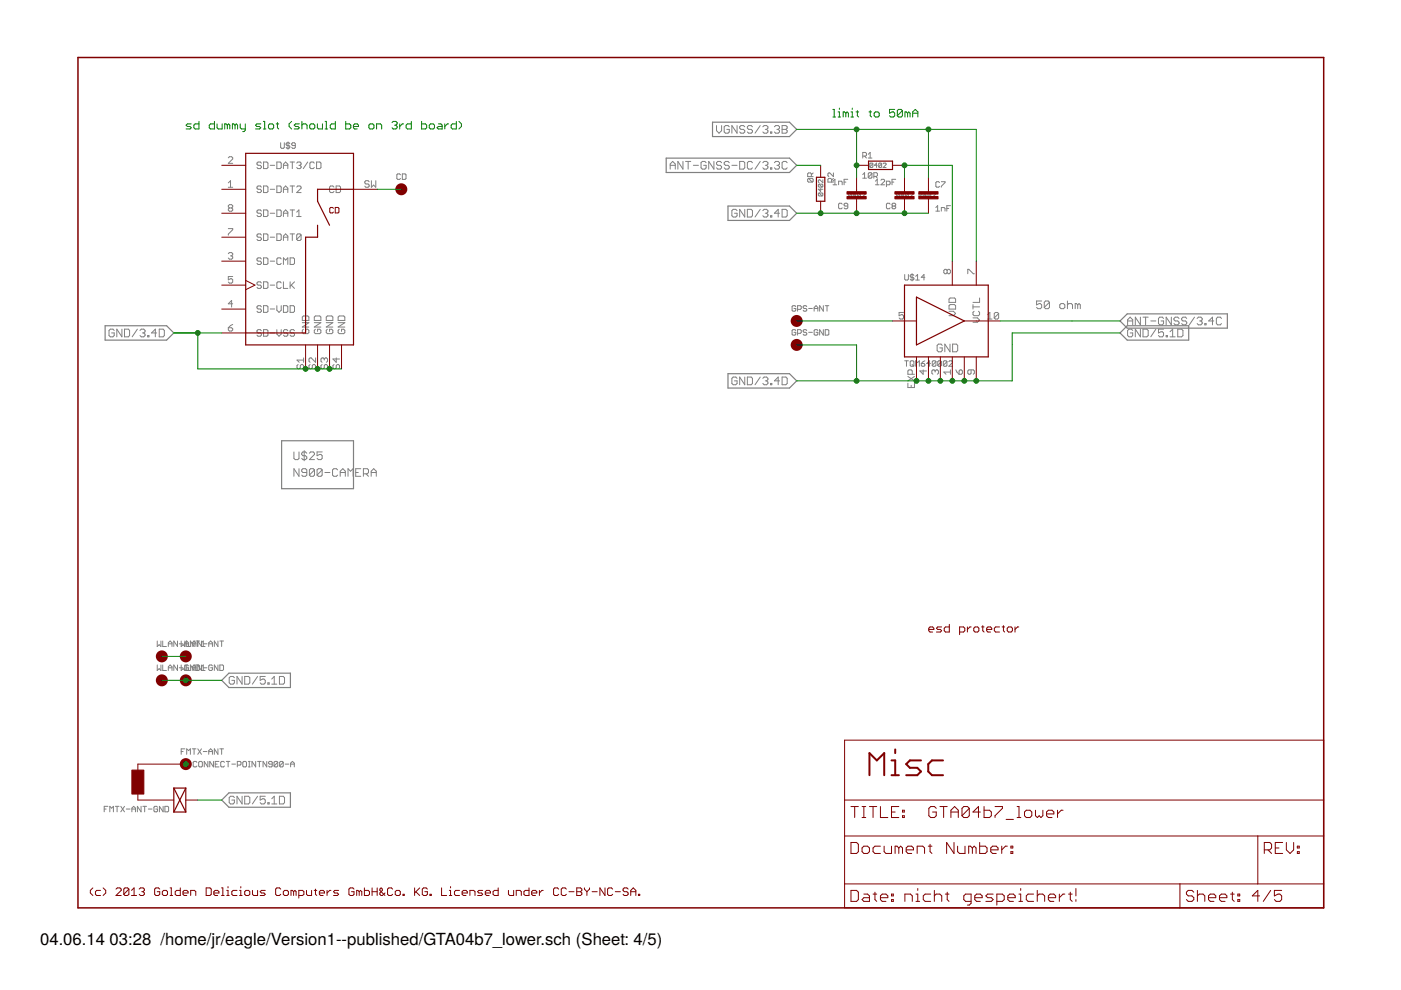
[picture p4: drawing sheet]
<svg xmlns="http://www.w3.org/2000/svg" width="297mm" height="210mm" viewBox="0 0 297 210" stroke-linecap="round" stroke-linejoin="round" font-family="sans-serif">
<defs><g id="words">
<g font-size="3.5">
<text x="8.5" y="200.4">04.06.14</text>
<text x="23.2" y="200.4">03:28 /home/jr/eagle/Version1--published/GTA04b7_lower.sch (Sheet: 4/5)</text>
</g>
</g></defs>
<g fill="none" stroke="#808080" stroke-width=".21">
<path d="M48.4 33.5l.2-.3h.5l.2 .3v.2l-.9 .9h.9M48.4 38.8l.5-.5v1.4M48.4 39.7h.9M55.4 39.7l-.2-.3h-.5l-.2 .5 .2 .2h.5l.2 .5-.2 .2h-.5l-.2-.2M55.4 34.6l-.2-.2h-.5l-.2 .4 .2 .3h.5l.2 .4-.2 .3h-.5l-.2-.3M55.9 39.4h.7l.2 .3v.9l-.2 .2h-.7zM55.9 34.4h.7l.2 .2v.9l-.2 .3h-.7zM57.3 35.1h.9M58.7 39.4h.7l.2 .3v.9l-.2 .2h-.7zM58.7 34.4h.7l.2 .2v.9l-.2 .3h-.7zM59.5 30.3v.9l.2 .3h.4l.2-.3v-.9M60.1 35.1h.9"/>
<path d="M60.1 35.8v-1l.5-.4 .4 .4v1M61.1 30.1v1.5M61.4 30.5l-.1-.2h-.4l-.2 .2 .2 .4h.4l.1 .2-.1 .4h-.4l-.2-.3M61.5 39.4h.9M61.5 34.4h.9M62 34.4v1.4M62 39.4v1.4M62.6 30.9h-.6l-.2-.2 .2-.4h.4l.2 .2v.7l-.2 .3h-.4l-.2-.3M62.9 39.7l.2-.3h.5l.2 .3v.2l-.9 .9h.9M62.9 34.6l.2-.2h.5l.2 .2-.2 .5M63.4 35.1h.2M63.6 35.1l.2 .2-.2 .5h-.5l-.2-.3"/>
<path d="M65.2 34.4l-.9 1.4M66.6 34.6l-.2-.2h-.5l-.2 .2v.9l.2 .3h.5l.2-.3M67.1 34.4h.7l.3 .2v.9l-.3 .3h-.7zM70.8 39.7l-.2-.3h-.5l-.2 .3v.9l.2 .2h.5l.2-.2M71.3 39.4h.7l.2 .3v.9l-.2 .2h-.7zM78.3 38.5l-.3-.2h-.4l-.3 .5 .3 .2h.4l.3 .5-.3 .2h-.4l-.3-.2M78.7 38.3v1.4l.5-.5 .5 .5v-1.4M84.9 37.1l-.2-.2h-.4l-.2 .2v.7l.2 .2h.4l.2-.2M85.3 36.9h.6l.2 .2v.7l-.2 .2h-.6zM142.1 35.1h1.1M142.1 35.9v-1.1l.5-.6 .6 .6v1.1M144.8 34.2v1.7l-1.1-1.7v1.7"/>
<path d="M145.4 34.2h1.1M145.9 34.2v1.7M147 35.1h1.1M149.7 34.5l-.3-.3h-.5l-.3 .3v1.1l.3 .3h.5l.3-.3v-.5h-.5M151.4 34.2v1.7l-1.1-1.7v1.7M151.9 26.6v1.1l.5 .5 .6-.5v-1.1M153 34.5l-.3-.3h-.5l-.3 .3v.3l.3 .3h.5l.3 .2v.3l-.3 .3h-.5l-.3-.3M154.6 34.5l-.3-.3h-.5l-.3 .3v.3l.3 .3h.5l.3 .2v.3l-.3 .3h-.5l-.3-.3M154.6 26.9l-.3-.3h-.5l-.3 .3v1.1l.3 .2h.5l.3-.2v-.6h-.5M155.2 35.1h1.1M156.3 26.6v1.6l-1.1-1.6v1.6M156.8 34.2h.8l.3 .3v1.1l-.3 .3h-.8z"/>
<path d="M157.9 26.9l-.3-.3h-.5l-.3 .3v.3l.3 .2h.5l.3 .3v.3l-.3 .2h-.5l-.3-.2M159.5 26.9l-.2-.3h-.6l-.2 .3v.3l.2 .2h.6l.2 .3v.3l-.2 .2h-.6l-.2-.2M159.5 34.5l-.2-.3h-.6l-.2 .3v1.1l.2 .3h.6l.2-.3M161.2 34.2l-1.1 1.7M161.2 26.6l-1.1 1.6M161.7 26.9l.3-.3h.5l.3 .3v.3l-.3 .2M161.7 34.5l.3-.3h.5l.3 .3v.3l-.3 .3M162.3 35.1h.2M162.3 27.4h.2M162.5 27.4l.3 .3v.3l-.3 .2h-.5l-.3-.2M162.5 35.1l.3 .2v.3l-.3 .3h-.5l-.3-.3M163.4 28h.2v.2h-.2z"/>
<path d="M163.4 35.6h.2v.3h-.2zM164.2 34.5l.3-.3h.5l.3 .3v.3l-.3 .3M164.2 26.9l.3-.3h.5l.3 .3v.3l-.3 .2M164.7 35.1h.3M164.7 27.4h.3M165 35.1l.3 .2v.3l-.3 .3h-.5l-.3-.3M165 27.4l.3 .3v.3l-.3 .2h-.5l-.3-.2M165.8 26.6h.8l.3 .3v.3l-.3 .2 .3 .3v.3l-.3 .2h-.8zM165.8 27.4h.8M166.9 34.5l-.3-.3h-.5l-.3 .3v1.1l.3 .3h.5l.3-.3M171.4 37.8l-.2 .2v.4l.2 .2h.8M171.4 37.8h.8l.2 .2v.4l-.2 .2"/>
<path d="M171.4 37.8l.8 .8M172 37.4v-.5l-.2-.2h-.4l-.2 .2v.5h1.2M172.4 36.7l-.4 .3M173.7 39.1l-.2 .1v.3l.2 .2h.6M173.7 39.1h.6l.2 .1v.3l-.2 .2M173.7 39.1l.6 .6M174 40v.6l-.5-.5h1M174.5 38.1v.6l-.8-.6-.2 .2v.3l.2 .1M176.3 38.6v-.6l-.2-.2h-.4l-.2 .2v.6h1.2M176.6 39.2h.8M176.6 38.4l.4-.4v1.2M176.7 36.7v.7l-.8-.7-.4 .2v.4l.2 .1"/>
<path d="M176.7 37.8l-.4 .4M177.8 39.2v-.8h.6l.2 .2v.6M179 38.6h.3M179.7 38h-.7v1.2M182.9 37l.4-.4v1.2M182.9 37.8h.8M182.9 33.1h.6l.2-.2v-.4l-.2-.2h-.6v1.2M183.3 33.1l.4 .4M184.1 32.7l.4-.4v1.2M184.1 33.5h.8M184.9 36.8v.8l-.2 .2h-.4l-.2-.2M184.9 36.8l-.2-.2h-.4l-.2 .2v.8"/>
<path d="M184.9 36.8l-.8 .8M185.1 34.7l-.2-.1-.5 .1v.7M185.1 34.7v.7l-.2 .1-.5-.1M185.1 34.7l-.7 .7M185.3 37.4h.5l.2-.2v-.4l-.2-.2h-.5v1.2M185.6 38.4l.4-.4v1.2M185.6 39.2h.8M185.7 37.4l.3 .4M186 35.1h-.6l.4-.5v.9M186.8 38.2l.2-.2h.4l.2 .2v.2l-.8 .8h.8M186.9 34.7l-.1-.1-.5 .1v.7M186.9 34.7v.7l-.1 .1-.5-.1"/>
<path d="M186.9 34.7l-.6 .7M187.2 34.7l.2-.1 .5 .1-.7 .8h.7M187.9 39.2h.6l.2-.2v-.4l-.2-.2h-.6v1.2M189.1 38.6h.4M189.9 38h-.8v1.2M199.2 38.7l-.2-.2h-.4l-.2 .2v.8l.2 .2h.4l.2-.2M199.6 38.5h.8v.2l-.8 .8v.2M48.4 53.8l.2-.2h.5l.2 .2-.2 .5M48.4 48.5h.9v.2l-.9 .9v.3M48.6 44.1l-.2 .2 .2 .5h.5l.2-.2-.2-.5M48.6 44.1l-.2-.2 .2-.5h.5l.2 .2-.2 .5M48.6 44.1h.5"/>
<path d="M48.9 54.3h.2M49.1 54.3l.2 .2-.2 .4h-.5l-.2-.2M49.3 58.6h-.9v.7l.7-.2 .2 .2v.5l-.2 .2h-.5l-.2-.2M55.4 44.7l-.2-.2h-.5l-.2 .5 .2 .2h.5l.2 .5-.2 .2h-.5l-.2-.2M55.4 49.8l-.2-.2h-.5l-.2 .5 .2 .2h.5l.2 .5-.2 .2h-.5l-.2-.2M55.4 54.9l-.2-.2h-.5l-.2 .4 .2 .3h.5l.2 .4-.2 .3h-.5l-.2-.3M55.4 60l-.2-.2h-.5l-.2 .4 .2 .3h.5l.2 .4-.2 .3h-.5l-.2-.3M55.9 44.5h.7l.2 .2v1l-.2 .2h-.7zM55.9 49.6h.7l.2 .2v1l-.2 .2h-.7zM55.9 54.7h.7l.2 .2v.9l-.2 .3h-.7zM55.9 59.8h.7l.2 .2v.9l-.2 .3h-.7zM57.3 40.1h.9"/>
<path d="M57.3 55.4h.9M57.3 50.3h.9M57.3 45.2h.9M58.7 44.5h.7l.2 .2v1l-.2 .2h-.7zM58.7 49.6h.7l.2 .2v1l-.2 .2h-.7zM59.6 54.9l-.2-.2h-.5l-.2 .2v.9l.2 .3h.5l.2-.3M59.6 60l-.2-.2h-.5l-.2 .2v.9l.2 .3h.5l.2-.3M60.1 40.1h.9M60.1 40.8v-.9l.5-.5 .4 .5v.9M60.1 45.9v-.9l.5-.5 .4 .5v.9M60.1 51v-.9l.5-.5 .4 .5v.9M60.1 56.1v-1.4l.5 .4 .4-.4v1.4"/>
<path d="M60.1 59.8v1.4h.9M60.1 50.3h.9M60.1 45.2h.9M61.5 54.7h.7l.2 .2v.9l-.2 .3h-.7zM61.5 59.8v1.4M61.5 49.6h.9M61.5 44.5h.9M62 44.5v1.4M62 49.6v1.4M62.4 59.8l-.9 .9M62.9 45l.5-.5v1.4M62.9 45.9h.9"/>
<path d="M63.8 49.8v1l-.2 .2h-.5l-.2-.2M63.8 49.8l-.9 1M63.8 49.8l-.2-.2h-.5l-.2 .2v1M156.3 44.7l-.3-.3h-.6l-.2 .3v1l.2 .3h.6l.3-.3v-.5h-.6M157.9 44.4v1.6l-1.1-1.6v1.6M158.5 44.4h.8l.2 .3v1l-.2 .3h-.8zM161.2 44.4l-1.1 1.6M161.7 44.7l.3-.3h.5l.3 .3v.2l-.3 .3M162.3 45.2h.2M162.5 45.2l.3 .3v.2l-.3 .3h-.5l-.3-.3M163.4 45.7h.2v.3h-.2zM165.3 45.2h-1.1l.8-.8v1.6"/>
<path d="M165.8 44.4h.8l.3 .3v1l-.3 .3h-.8zM173.7 40.9l-.2 .5 .2 .2h.6M173.7 40.9h.6l.2 .2-.2 .5M173.7 40.9l.6 .7M178.6 43.3l-.2-.2h-.4l-.2 .2v.8l.2 .2h.4l.2-.2M179.7 43.7h-.5l-.2-.2 .2-.4h.3l.2 .2v.8l-.2 .2h-.3l-.2-.2M180.6 41.1l-.2-.2-.5 .2v.6M180.6 41.1v.6l-.2 .2-.5-.2M180.6 41.1l-.7 .6M181.5 41.4h-.6l.4-.5v1M182.4 41.1l-.5-.2-.1 .2v.6M182.4 41.1v.6l-.1 .2-.5-.2"/>
<path d="M182.4 41.1l-.6 .6M182.7 41.1l.2-.2 .5 .2-.7 .8h.7M188.7 43.3l-.2-.2h-.3l-.3 .2v.8l.3 .2h.3l.2-.2M189.3 43.7l-.2-.2 .2-.4h.4l.2 .2-.2 .4M189.3 43.7l-.2 .2 .2 .4h.4l.2-.2-.2-.4M189.3 43.7h.4M190.7 41.1l-.1-.2-.5 .2v.6M190.7 41.1v.6l-.1 .2-.5-.2M190.7 41.1l-.6 .6M191.6 41.4h-.6l.5-.5v1M191.8 58.2v1l.2 .2h.4l.2-.2v-1M192.6 41.1l-.5-.2-.1 .2v.6"/>
<path d="M192.6 41.1v.6l-.2 .2-.4-.2M192.6 41.1l-.6 .6M192.9 41.1l.2-.2 .4 .2-.6 .8h.6M193.4 58v1.6M193.8 58.4l-.2-.2h-.4l-.2 .2 .2 .4h.4l.2 .2-.2 .4h-.4l-.2-.2M194.1 59.4h.8M194.1 58.6l.4-.4v1.2M195.5 41.1l-.2-.2-.5 .2v.6M195.5 41.1v.6l-.2 .2-.5-.2M195.5 41.1l-.7 .6M196.1 58.8h-.8l.6-.6v1.2M196.4 41.4h-.6l.5-.5v1"/>
<path d="M197.3 41.1l-.1-.2-.5 .2v.6M197.3 41.1v.6l-.1 .2-.5-.2M197.3 41.1l-.6 .6M197.7 41.1l.1-.2 .5 .2-.6 .8h.6M198.4 44l.4-.4v1.2M198.4 44.8h.8M199.6 44.8v-.8h.6l.2 .2v.6M200.7 44.2h.4M200.8 57.3v.5M200.8 57.3l.2-.2 .5 .2v.5l-.2 .2-.5-.2M200.8 57.3l-.2-.2-.5 .2v.5l.2 .2 .5-.2M201.5 43.6h-.8v1.2"/>
<path d="M205.2 58v-.9h.2l1 .9h.2M24.2 70.1l-.3-.3h-.5l-.3 .3v1l.3 .3h.5l.3-.3v-.5h-.5M25.8 69.8v1.6l-1-1.6v1.6M26.4 69.8h.8l.3 .3v1l-.3 .3h-.8zM29.1 69.8l-1.1 1.6M29.7 70.1l.3-.3h.5l.3 .3v.2l-.3 .3M30.2 70.6h.3M30.5 70.6l.3 .3v.2l-.3 .3h-.5l-.3-.3M31.3 71.1h.3v.3h-.3zM33.2 70.6h-1.1l.8-.8v1.6M33.8 69.8h.8l.2 .3v1l-.2 .3h-.8zM48.4 69.5h.7l.2 .5-.2 .2h-.5l-.2-.2z"/>
<path d="M49.3 64.4h-.9l.7-.7v1.4M49.3 68.8l-.9 .7M55.4 65l-.2-.2h-.5l-.2 .2 .2 .5h.5l.2 .3-.2 .4h-.5l-.2-.2M55.4 70.1l-.2-.2h-.5l-.2 .5 .2 .2h.5l.2 .5-.2 .2h-.5l-.2-.2M55.9 64.8h.7l.2 .2v1l-.2 .2h-.7zM55.9 69.9h.7l.2 .2v1l-.2 .2h-.7zM57.3 65.5h.9M57.3 60.5h.9M57.3 70.6h.9M58.7 64.8v1l.5 .4 .4-.4v-1M58.7 69.9v.9l.5 .5 .4-.5v-.9M60.1 64.8h.7l.2 .2v1l-.2 .2h-.7z"/>
<path d="M61 70.1l-.2-.2h-.5l-.2 .2v.3l.2 .2h.5l.2 .5-.2 .2h-.5l-.2-.2M61.5 64.8h.7l.2 .2v1l-.2 .2h-.7zM61.7 60.5l.7 .7M62.4 70.1l-.2-.2h-.5l-.2 .5 .2 .2h.5l.2 .5-.2 .2h-.5l-.2-.2M63.2 77.3l-.2 .2v.5l.4 .2 .3-.2v-.5l.4-.2 .3 .2v.5l-.3 .2M64.1 68.4h1.4l-1.4 .9h1.4M64.3 69.8l-.2 .2v.5l.2 .2h1l.2-.2v-.5l-.2-.2h-.5v.5M64.3 67h1l.2 .2v.7h-1.4v-.7zM64.4 75.9v.9M64.4 76.3h-1.4l.4 .5M65.7 77.3l-.2 .2v.5l.5 .2 .2-.2v-.5l.5-.2 .2 .2v.5l-.2 .2M66.6 68.4h1.4l-1.4 .9h1.4"/>
<path d="M66.6 67.2l.3-.2h.9l.2 .2v.7h-1.4zM66.9 69.8l-.3 .2v.5l.3 .2h.9l.2-.2v-.5l-.2-.2h-.5v.5M66.9 75.9v.9l-.9-.9-.5 .2v.5l.2 .2M68.3 77.3l-.2 .2v.5l.4 .2 .2-.2v-.5l.5-.2 .2 .2v.5l-.2 .2M68.7 76.1l-.2-.2-.4 .2v.5l.2 .2M68.7 76.1l.3-.2 .4 .2v.5l-.2 .2M68.7 76.1v.2M69.2 68.4h1.4l-1.4 .9h1.4M69.2 67.2l.2-.2h.9l.3 .2v.7h-1.4zM69.4 69.8l-.2 .2v.5l.2 .2h.9l.3-.2v-.5l-.3-.2h-.4v.5M70.8 77.3l-.2 .2v.5l.5 .2 .2-.2v-.5l.5-.2 .2 .2v.5l-.2 .2M71.3 75.9v.9l-.7-.7h1.4"/>
<path d="M71.7 68.4h1.4l-1.4 .9h1.4M71.7 67.2l.2-.2h1l.2 .2v.7h-1.4zM71.9 69.8l-.2 .2v.5l.2 .2h1l.2-.2v-.5l-.2-.2h-.5v.5M157.9 79.9v1.7l-1.1-1.7v1.7M158.5 79.9h.8l.2 .3v1.1l-.2 .3h-.8zM161.2 79.9l-1.1 1.7M165.8 79.9h.8l.3 .3v1.1l-.3 .3h-.8zM168.7 70.1l-.2-.2h-.4l-.2 .2v.8l.2 .2h.4l.2-.2v-.4h-.4M168.7 65l-.2-.2h-.4l-.2 .2v.8l.2 .2h.4l.2-.2v-.4h-.4M169.1 65.6h.6l.2-.2v-.4l-.2-.2h-.6v1.2M169.1 70.7h.6l.2-.2v-.4l-.2-.2h-.6v1.2M171 65l-.1-.2h-.4l-.2 .2 .2 .4h.4l.1 .2-.1 .4h-.4l-.2-.2"/>
<path d="M171 70.1l-.1-.2h-.4l-.2 .2 .2 .4h.4l.1 .2-.1 .4h-.4l-.2-.2M171.4 70.5h.8M171.4 65.4h.8M172.6 66v-.8l.4-.4 .4 .4v.8M172.6 65.4h.8M173.4 70.1l-.2-.2h-.4l-.2 .2v.8l.2 .2h.4l.2-.2v-.4h-.4M174.6 64.8v1.2l-.8-1.2v1.2M174.6 69.9v1.2l-.8-1.2v1.2M175 64.8h.7M175 69.9h.5l.2 .2v.8l-.2 .2h-.5zM175.3 64.8v1.2M191.6 66.3h-1v.7l.5-.3 .5 .3v.4l-.3 .2h-.4l-.3-.2"/>
<path d="M191.8 76.5h.8M192.2 76.5v1.2M192.5 79.8l1.4 1M193.2 76.5h.4l.2 .2v.8l-.2 .2h-.4l-.2-.2v-.8zM193.4 77.3l.4 .4M193.4 79.4v-.7l-.2-.3h-.5l-.2 .3v.7h1.4M193.9 79.8l-1.4 1M194.1 77.7v-1.2l.4 .4 .4-.4v1.2M195.3 77.1h.6l.2 .4-.2 .2h-.4l-.2-.2zM195.7 78.4v1l-.7-.7h1.4M196.1 76.5l-.8 .6M197.3 77.1h-.8l.6-.6v1.2"/>
<path d="M198.3 78.7v.2M198.3 78.7l-.3-.3-.4 .3v.4l.2 .3M198.3 78.7l.2-.3 .5 .3v.4l-.3 .3M198.4 76.7l-.2-.2h-.4l-.1 .2v.8M198.4 76.7v.8l-.2 .2h-.4l-.1-.2M198.4 76.7l-.7 .8M199.6 76.7l-.2-.2h-.4l-.2 .2v.8M199.6 76.7v.8l-.2 .2h-.4l-.2-.2M199.6 76.7l-.8 .8M199.8 73.2l-.3-.2h-.5l-.3 .2v1.1l.3 .3h.5l.3-.3v-.5h-.6M200.8 76.7l-.2-.2h-.4l-.2 .2v.8M200.8 76.7v.8l-.2 .2h-.4l-.2-.2"/>
<path d="M200.8 76.7l-.8 .8M201.2 76.7l.2-.2h.3l.3 .2v.2l-.8 .8h.8M201.2 64.8l.2-.2h1l.2 .2v.7h-1.4zM201.2 66h.9l.5 .5-.5 .4h-.9M201.2 63.4l.2-.2h1l.2 .2v.7h-1.4zM201.4 73v1.6l-1.1-1.6v1.6M201.5 78.9h-1.4l.5 .5M201.5 78.4v1M202 73h.8l.3 .2v1.1l-.3 .3h-.8zM202.6 78.4l.7 1M203.3 78.7l.5-.3 .2 .3v.4l-.2 .3h-.5zM205.9 78.4v.7l-.2 .3-.5-.3v-.4l.2-.3h1l.2 .3v.4l-.2 .3"/>
<path d="M206.3 67.4h.9l.5 .5-.5 .4h-.9M206.3 64.6v.9M206.3 65.1h1.4M206.5 66l-.2 .2v.5l.2 .2h1l.2-.2v-.5l-.2-.2M207.7 63.2v.9h-1.4M209.4 67.6h.9M209.4 66.7l.5-.4v1.3M211.7 66.5l-.9 .9M211.7 66.5l-.2-.2h-.5l-.2 .2v.9M211.7 66.5v.9l-.2 .2h-.5l-.2-.2M220.9 63.8h-1.1v.8l.5-.2h.3l.3 .2v.6l-.3 .2h-.6l-.2-.2M222.5 64.1l-.3-.3h-.5l-.3 .3v1.1"/>
<path d="M222.5 64.1v1.1l-.3 .2h-.5l-.3-.2M222.5 64.1l-1.1 1.1M225 64.4h.5l.3 .2v.6l-.3 .2h-.5l-.3-.2v-.6zM226.3 64.6l.3-.2h.5l.3 .2v.8M226.3 63.8v1.6M228.5 64.6l-.3-.2h-.2v1M228.5 64.6v.8M228.5 64.6l.3-.2 .2 .2v.8M239.1 68.9v-1.1l.5-.6 .6 .6v1.1M239.1 68.1h1.1M240.2 70.1l-.3-.3h-.5l-.3 .3v1l.3 .3h.5l.3-.3v-.5h-.6M241.8 67.2v1.7l-1.1-1.7v1.7"/>
<path d="M241.8 69.8v1.6l-1.1-1.6v1.6M242.3 69.8h.9l.2 .3v1l-.2 .3h-.9zM242.3 67.2h1.1M242.9 67.2v1.7M244 68.1h1.1M245.1 69.8l-1.1 1.6M246.7 69.8h-1.1v.8l.6-.3h.2l.3 .3v.5l-.3 .3h-.5l-.3-.3M246.7 67.5l-.3-.3h-.5l-.3 .3v1.1l.3 .3h.5l.3-.3v-.5h-.5M247.2 71.1h.3v.3h-.3zM248.1 71.4h1.1M248.1 70.3l.5-.5v1.6M248.3 67.2v1.7l-1.1-1.7v1.7"/>
<path d="M249.7 69.8h.8l.3 .3v1l-.3 .3h-.8zM250 67.5l-.3-.3h-.5l-.3 .3v.3l.3 .3h.5l.3 .2v.3l-.3 .3h-.5l-.3-.3M251.6 67.5l-.2-.3h-.6l-.3 .3v.3l.3 .3h.6l.2 .2v.3l-.2 .3h-.6l-.3-.3M253.3 67.2l-1.1 1.7M253.8 67.5l.3-.3h.5l.3 .3v.3l-.3 .3M254.3 68.1h.3M254.6 68.1l.3 .2v.3l-.3 .3h-.5l-.3-.3M255.4 68.6h.3v.3h-.3zM257.3 68.1h-1l.8-.9v1.7M259 67.5l-.3-.3h-.5l-.3 .3v1.1l.3 .3h.5l.3-.3M62.3 95.8v1.4l.3 .3h.5l.3-.3v-1.4M63.4 99.4v1.6l-1.1-1.6v1.6"/>
<path d="M64.5 95.5v2.2M65 96.1l-.2-.3h-.6l-.2 .3v.3l.2 .2h.6l.2 .3v.3l-.2 .3h-.6l-.2-.3M65.6 96.1l.3-.3h.5l.3 .3v.3l-1.1 1.1h1.1M66.7 99.6v1.1l-.3 .3h-.5l-.3-.3M66.7 99.6l-.3-.2h-.5l-.3 .2v1.1M66.7 99.6l-1.1 1.1M68.3 99.6v1.1l-.2 .3h-.6l-.3-.3M68.3 99.6l-.2-.2h-.6l-.3 .2v1.1M68.3 95.8h-1.1v.8l.6-.2h.3l.2 .2v.6l-.2 .3h-.6l-.3-.3M68.3 99.6l-1.1 1.1M71.6 99.6l-.3-.2h-.5l-.3 .2v1.1l.3 .3h.5l.3-.3M76.5 99.4h-1.1v1.6h1.1"/>
<path d="M156.3 80.2l-.3-.3h-.6l-.2 .3v1.1l.2 .3h.6l.3-.3v-.5h-.6M161.7 80.2l.3-.3h.5l.3 .3v.3l-.3 .3M162.3 80.8h.2M162.5 80.8l.3 .2v.3l-.3 .3h-.5l-.3-.3M163.4 81.3h.2v.3h-.2zM165.3 80.8h-1.1l.8-.9v1.7M192.5 81.2v1h1.4v-1M193.2 81.7v.5M65 100.2h-.8l-.2-.3v-.3l.2-.2h.6l.2 .2v1.1l-.2 .3h-.6l-.2-.3M68.9 100.2h1.1M72.1 100.2h1.1M72.1 101v-1.1l.6-.5 .5 .5v1.1"/>
<path d="M73.8 101v-1.6l.5 .5 .6-.5v1.6M75.4 100.2h.6M77 100.5h.9l.2-.3v-.6l-.2-.2h-.9v1.6M77.6 100.5l.5 .5M78.7 100.2h1.1M78.7 101v-1.1l.5-.5 .6 .5v1.1M33.3 135.9v1.2l.4-.4 .4 .4v-1.2M34.5 135.9v1.2h.8M35.7 136.5h.8M35.7 137.1v-.8l.4-.4 .4 .4v.8M37.6 135.9v1.2l-.7-1.2v1.2M38 136.5h.8"/>
<path d="M38.4 135.9v1.2l.4-.4 .4 .4v-1.2M39.2 136.5h.8M39.6 135.9v1.2h.8v-1.2l.7 1.2v-1.2M39.6 135.9l-.4 .4v.8M39.6 135.9l.4 .4v.8M40.8 136.5h.8M41.1 135.9l-.3 .4v.8M41.1 135.9l.5 .4v.8M41.5 135.9h.8M42.7 137.1h.8M42.7 136.3l.4-.4v1.2M42.7 135.9v1.2l-.8-1.2v1.2"/>
<path d="M43.1 136.5h.8M44.3 136.5h.7M44.3 137.1v-.8l.4-.4 .3 .4v.8M46.2 135.9v1.2l-.8-1.2v1.2M46.6 135.9h.8M47 135.9v1.2M33.3 141v1.2l.4-.4 .4 .4v-1.2M34.5 141v1.2h.8M35.7 142.2v-.8l.4-.4 .4 .4v.8M35.7 141.6h.8M37.6 141v1.2l-.7-1.2v1.2M38 141.6h.8"/>
<path d="M38.4 141v1.2l.4-.4 .4 .4v-1.2M38.4 159.3h.4M39.2 158.8h-.8v1.1M39.6 141v1.2M39.6 159.9v-1.1l.4 .4 .4-.4v1.1M39.6 141.6h.4v.4l-.2 .2M40.8 141.6h.8M40.8 158.8h.8M41.1 141l-.3 .4v.8M41.1 141l.5 .4v.8M41.1 141v1.2l-.7-1.2v1.2h-1l-.2-.2v-.8l.2-.2h.4l.2 .2M41.1 158.8v1.1"/>
<path d="M41.5 141h.6l.2 .2v.8l-.2 .2h-.6zM41.9 158.8l.8 1.1M42.7 142.2h.8M42.7 141.4l.4-.4v1.2M42.7 141v1.2l-.8-1.2v1.2M42.7 158.8l-.8 1.1M43.1 141.6h.8M43.1 159.3h.8M44.3 159.9v-.7l.4-.4 .3 .4v.7M44.3 159.3h.7M45 141.2l-.1-.2h-.4l-.2 .2v.8l.2 .2h.4l.1-.2v-.4h-.3M46.2 141v1.2l-.8-1.2v1.2"/>
<path d="M46.2 158.8v1.1l-.8-1.1v1.1M46.6 141h.6l.2 .2v.8l-.2 .2h-.6zM46.6 158.8h.8M47 158.8v1.1M49.7 143.7l-.3-.3h-.5l-.3 .3v1.1l.3 .3h.5l.3-.3v-.5h-.6M51.3 143.4v1.7l-1.1-1.7v1.7M51.9 143.4h.8l.3 .3v1.1l-.3 .3h-.8zM54.6 143.4l-1.1 1.7M56.2 143.4h-1v.9l.5-.3h.3l.2 .3v.5l-.2 .3h-.6l-.2-.3M56.8 144.8h.3v.3h-.3zM57.6 145.1h1.1M57.6 144l.5-.6v1.7"/>
<path d="M59.2 143.4h.8l.3 .3v1.1l-.3 .3h-.8zM22.1 171.5h.4M22.9 171h-.8v1.1M23.3 172.1v-1.1l.4 .3 .3-.3v1.1M24.4 171h.8M24.8 171v1.1M25.6 171l.8 1.1M26.4 171l-.8 1.1M26.8 171.5h.8M28 171.5h.7M28 172.1v-.8l.3-.3 .4 .3v.8M29.9 171v1.1l-.8-1.1v1.1"/>
<path d="M30.3 171h.8M30.7 171v1.1M31.5 171.5h.7M33.4 171.2l-.2-.2h-.4l-.2 .2v.7l.2 .2h.4l.2-.2v-.4h-.4M34.6 171v1.1l-.8-1.1v1.1M35 171h.6l.2 .2v.7l-.2 .2h-.6zM41.7 161.6l-.1-.2h-.5l-.1 .2v.8l.1 .2h.5l.1-.2M42.1 161.6l.2-.2h.4l.2 .2v.8l-.2 .2h-.4l-.2-.2zM44.1 161.4v1.2l-.8-1.2v1.2M45.3 161.4v1.2l-.8-1.2v1.2M45.6 162h.4M46.4 161.4h-.8v1.2h.8"/>
<path d="M47.6 161.6l-.2-.2h-.4l-.2 .2v.8l.2 .2h.4l.2-.2M48 161.4h.7M48.4 161.4v1.2M49.1 162h.8M49.7 169.1l-.3-.3h-.5l-.3 .3v1.1l.3 .3h.5l.3-.3v-.6h-.6M50.3 162.2h.6l.2-.2v-.4l-.2-.2h-.6v1.2M51.3 168.8v1.7l-1.1-1.7v1.7M51.5 161.6l.2-.2h.4l.2 .2v.8l-.2 .2h-.4l-.2-.2zM51.9 168.8h.8l.3 .3v1.1l-.3 .3h-.8zM52.7 161.4h.3M52.7 162.6h.3M52.9 161.4v1.2"/>
<path d="M54.2 161.4v1.2l-.8-1.2v1.2M54.6 161.4h.8M54.6 168.8l-1.1 1.7M55 161.4v1.2M56.2 168.8h-1v.8l.5-.2h.3l.2 .2v.6l-.2 .3h-.6l-.2-.3M56.6 161.4v1.2l-.8-1.2v1.2M56.8 170.2h.3v.3h-.3zM57.6 169.4l.5-.6v1.7M57.6 170.5h1.1M57.7 162h-.6l-.2-.2 .2-.4h.4l.2 .2v.8l-.2 .2h-.4l-.2-.2M58.9 161.6l-.8 .8M58.9 161.6l-.2-.2h-.4l-.2 .2v.8"/>
<path d="M58.9 161.6v.8l-.2 .2h-.4l-.2-.2M59.2 168.8h.8l.3 .3v1.1l-.3 .3h-.8zM60 161.6l-.1-.2h-.4l-.2 .2v.8M60 161.6v.8l-.1 .2h-.4l-.2-.2M60 161.6l-.7 .8M60.5 162h.7M61.6 162h.8M61.6 162.6v-.8l.4-.4 .4 .4v.8"/>
</g>
<path d="M141.2 33.5h26.2l1.5 1.6-1.5 1.5h-26.2zM151.1 25.9h16.3l1.5 1.5-1.5 1.6h-16.3zM154.3 43.7h13.1l1.5 1.5-1.5 1.5h-13.1zM22.3 69.1h13l1.6 1.5-1.6 1.5h-13zM154.3 79.2h13.1l1.5 1.6-1.5 1.5h-13.1zM237.5 70.6l1.5-1.5h13v3h-13zM237.5 68.1l1.5-1.6h21.2v3.1h-21.2zM59.7 93.5h15.3v10.1h-15.3zM47 144.3l1.5-1.6h13.1v3.1h-13.1zM47 169.6l1.5-1.5h13.1v3.1h-13.1z" fill="none" stroke="#808080" stroke-width=".25"/>
<g fill="none" stroke="#800000" stroke-width=".21">
<path d="M47 35.1h5.1M174 35.1v2.5M181.6 35.1h2.5M181.6 37.6v3M189.2 35.1h2.6M191.8 37.6v3M196.8 37.6v3M47 40.1h5.1M47 55.4h5.1M47 50.3h5.1M47 45.2h5.1M52.1 59.5l2 1-2 .9"/>
<path d="M70.7 44.2l-.2-.2h-.4l-.2 .2v.8l.2 .1h.4l.2-.1M71.1 44h.6l.2 .2v.8l-.2 .1h-.6zM75 40.1h5M174 42.7v2.5M181.6 42.2v3M191.8 42.2v3M196.8 42.2v3M201.9 55.4v5.1M207 55.4v5.1M47 65.5h5.1M47 60.5h5.1M47 70.6h5.1"/>
<path d="M64.8 73.1v5.1M67.3 73.1v5.1M69.9 73.1v5.1M72.4 73.1v5.1M189.2 68.1h5.1M194.3 75.7v5.1M196.8 75.7v5.1M199.4 75.7v5.1M201.9 75.7v5.1M204.4 68.1h7.7M204.4 75.7v5.1M207 75.7v5.1"/>
<path d="M196.9 133.5h1.1v-.3l-.3-.3h-.5l-.3 .3v.5l.3 .3h.5M199.6 132.9h-.8l-.3 .3 .3 .3h.6l.2 .2-.2 .3h-.9M201.3 132.4v1.6h-.8l-.3-.3v-.5l.3-.3h.8M203.5 134h.8l.3-.3v-.5l-.3-.3h-.8v1.7M205.1 132.9v1.1M205.9 132.9h-.3l-.5 .6M206.5 133.2l.2-.3h.6l.2 .3v.5l-.2 .3h-.6l-.2-.3zM208.1 132.9h.5M208.4 132.7v1l.2 .3M209.2 133.5h1.1v-.3l-.3-.3h-.5l-.3 .3v.5l.3 .3h.5M211.9 132.9h-.8l-.3 .3v.5l.3 .3h.8M212.5 132.9h.5"/>
<path d="M212.7 132.7v1l.3 .3M213.6 133.2l.2-.3h.6l.3 .3v.5l-.3 .3h-.6l-.2-.3zM215.2 132.9v1.1M216 132.9h-.3l-.5 .6M179.1 156.9h101.5v35.6h-101.5zM39.4 162h-10.2v7.6h7.7M39.4 169.6h2.5M179.1 169.6h101.5M179.1 177.2h101.5M180.4 178.6h1.2l.4 .4v1.6l-.4 .4h-1.2zM180.4 171h1.6M181.2 171v2.3"/>
<path d="M182.8 179.8l.4-.4h.7l.4 .4v.8l-.4 .4h-.7l-.4-.4zM182.8 171h.8M182.8 173.3h.8M183.2 171v2.3M184.3 171h1.6M185.1 171v2.3M186.7 171v2.3h1.5M186.7 179.4h-1.2l-.4 .4v.8l.4 .4h1.2M187.5 179.4v1.2l.3 .4h1.2v-1.6M189 172.2h.8M190.6 171h-1.6v2.3h1.6M190.6 179.8l-.4-.4h-.4v1.6"/>
<path d="M190.6 179.8l.4-.4 .3 .4v1.2M190.6 179.8v1.2M191.3 173h.4v.3h-.4zM191.3 171.8h.4v.4h-.4zM196.8 179.4h.8M197.2 179v1.6l.4 .4M198.5 171.4l-.4-.4h-.8l-.4 .4v1.6l.4 .3h.8l.4-.3v-.8h-.8M199.3 171h1.5M200.1 171v2.3M201.6 172.2h1.6M201.6 173.3v-1.5l.8-.8 .8 .8v1.5M202.3 178.6v2.4l-1.6-2.4v2.4"/>
<path d="M203 179.4v1.2l.4 .4h1.2v-1.6M205.5 171.4l-.4-.4h-.8l-.3 .4v1.6M205.5 171.4v1.6l-.4 .3h-.8l-.3-.3M205.5 171.4l-1.5 1.6M206.2 179.8l-.4-.4h-.4v1.6M206.2 179.8v1.2M206.2 179.8l.3-.4 .4 .4v1.2M207.7 178.6v2.4h1.2l.4-.4v-.8l-.4-.4h-1.2M207.9 172.2h-1.6l1.2-1.2v2.3M208.6 171v2.3h1.2l.4-.3v-.8l-.4-.4h-1.2M211 171h1.5v.4l-1.5 1.6v.3M212.4 179.4v1.6"/>
<path d="M213.3 173.7h1.6M213.6 179.4h-.4l-.8 .8M214.3 179.4h.4v.4h-.4zM215.6 171h.4v2.3M215.6 173.3h.8M217.2 172.2l.4-.4h.8l.4 .4v.8l-.4 .3h-.8l-.4-.3zM219.5 171.8v1.2l.4 .3 .4-.3 .4 .3 .4-.3v-1.2M221.9 172.6h1.5v-.4l-.3-.4h-.8l-.4 .4v.8l.4 .3h.8M224.2 171.8v1.5M225.4 171.8h-.4l-.8 .8M266.7 177.2v10.2M270.4 179.8h.8"/>
<path d="M271.9 178.6h-1.5v2.4h1.5M272.7 178.6v1.6l.8 .8 .8-.8v-1.6M275.1 179.4h.4v.4h-.4zM19.7 188.3l-.5 .5v.5l.5 .6M21.3 188.8h-.8l-.3 .3v.5l.3 .3h.8M21.9 188.3l.5 .5v.5l-.5 .6M24.6 188.5l.3-.2h.5l.3 .2v.3l-1.1 1.1h1.1M27.3 188.5v1.1l-.2 .3h-.6l-.3-.3M27.3 188.5l-.2-.2h-.6l-.3 .2v1.1M27.3 188.5l-1.1 1.1M27.9 189.9h1.1M27.9 188.8l.5-.5v1.6"/>
<path d="M29.5 188.5l.3-.2h.5l.3 .2v.3l-.3 .3M30.1 189.1h.2M30.3 189.1l.3 .2v.3l-.3 .3h-.5l-.3-.3M33.9 188.5l-.3-.2h-.5l-.3 .2v1.1l.3 .3h.5l.3-.3v-.5h-.6M34.7 188.8h.5l.3 .3v.5l-.3 .3h-.5l-.3-.3v-.5zM36.1 189.9h.5M36.1 188.3h.2v1.6M38.2 188.3v1.6h-.8l-.3-.3v-.5l.3-.3h.8M38.8 189.3h1.1v-.2l-.3-.3h-.5l-.3 .3v.5l.3 .3h.5M40.4 189.9v-1.1h.8l.3 .3v.8M43.7 188.3h.8l.3 .2v1.1l-.3 .3h-.8zM45.3 189.3h1.1v-.2l-.3-.3h-.5l-.3 .3v.5l.3 .3h.5"/>
<path d="M47 189.9h.5M47 188.3h.2v1.6M48.1 188.8h.2v1.1M48.1 189.9h.5M48.3 188v.3M50.2 188.8h-.8l-.3 .3v.5l.3 .3h.8M50.8 188.8h.3v1.1M50.8 189.9h.5M51.1 188v.3M52.2 188.8h.5l.3 .3v.5l-.3 .3h-.5l-.3-.3v-.5zM53.5 188.8v.8l.3 .3h.8v-1.1M56.2 188.8h-.8l-.2 .3 .2 .2h.6l.2 .3-.2 .3h-.8"/>
<path d="M59.5 188.5l-.3-.2h-.5l-.3 .2v1.1l.3 .3h.5l.3-.3M60.3 188.8h.6l.3 .3v.5l-.3 .3h-.6l-.2-.3v-.5zM62.3 189.1l-.3-.3h-.3v1.1M62.3 189.1v.8M62.3 189.1l.2-.3 .3 .3v.8M63.4 189.9h.8l.2-.3v-.5l-.2-.3h-.8v1.6M65 188.8v.8l.3 .3h.8v-1.1M66.6 188.8h.6M66.9 188.5v1.1l.3 .3M67.7 189.3h1.1v-.2l-.3-.3h-.5l-.3 .3v.5l.3 .3h.5M69.3 188.8v1.1M70.2 188.8h-.3l-.6 .5"/>
<path d="M71.8 188.8h-.8l-.3 .3 .3 .2h.5l.3 .3-.3 .3h-.8M75.1 188.5l-.3-.2h-.5l-.3 .2v1.1l.3 .3h.5l.3-.3v-.5h-.6M76.2 189.1l-.3-.3h-.3v1.1M76.2 189.1v.8M76.2 189.1l.2-.3 .3 .3v.8M77.3 188.3v1.6h.8l.2-.3v-.5l-.2-.3h-.8M78.9 189.1h1.1M78.9 188.3v1.6M80 188.3v1.6M81.6 189.3l-.5 .6h-.3l-.3-.3v-.3l.6-.5v-.3l-.3-.2-.3 .2v.3l1.1 1.1M83.2 188.5l-.2-.2h-.6l-.2 .2v1.1l.2 .3h.6l.2-.3M84.1 188.8h.5l.3 .3v.5l-.3 .3h-.5l-.3-.3v-.5z"/>
<path d="M85.4 189.6h.3v.3h-.3zM87.9 188.3v1.6M88.2 189.1l.8 .8M89 188.3l-1.1 1M90.6 188.5l-.3-.2h-.5l-.3 .2v1.1l.3 .3h.5l.3-.3v-.5h-.5M91.2 189.6h.2v.3h-.2zM93.6 188.3v1.6h1.1M95.3 188.8h.2v1.1M95.3 189.9h.5M95.5 188v.3M97.4 188.8h-.8l-.2 .3v.5l.2 .3h.8M98 189.3h1.1v-.2l-.3-.3h-.5l-.3 .3v.5l.3 .3h.5"/>
<path d="M99.6 189.9v-1.1h.8l.3 .3v.8M102.3 188.8h-.8l-.2 .3 .2 .2h.6l.2 .3-.2 .3h-.8M102.9 189.3h1.1v-.2l-.3-.3h-.5l-.3 .3v.5l.3 .3h.5M105.6 188.3v1.6h-.8l-.3-.3v-.5l.3-.3h.8M107.8 188.8v.8l.3 .3h.8v-1.1M109.5 189.9v-1.1h.8l.2 .3v.8M112.2 188.3v1.6h-.8l-.3-.3v-.5l.3-.3h.8M112.7 189.3h1.1v-.2l-.3-.3h-.5l-.3 .3v.5l.3 .3h.5M114.4 188.8v1.1M115.2 188.8h-.3l-.5 .5M118.4 188.5l-.2-.2h-.6l-.2 .2v1.1l.2 .3h.6l.2-.3M120.1 188.5l-.3-.2h-.5l-.3 .2v1.1l.3 .3h.5l.3-.3"/>
<path d="M120.6 189.1h1.1M122.3 188.3h.8l.3 .2v.3l-.3 .3 .3 .2v.3l-.3 .3h-.8zM122.3 189.1h.8M123.9 188.3v.2l.5 .6M124.4 189.1v.8M125 188.3v.2l-.6 .6M125.5 189.1h1.1M128.3 188.3v1.6l-1.1-1.6v1.6M129.9 188.5l-.3-.2h-.5l-.3 .2v1.1l.3 .3h.5l.3-.3M130.5 189.1h1M133.2 188.5l-.3-.2h-.5l-.3 .2v.3l.3 .3h.5l.3 .2v.3l-.3 .3h-.5l-.3-.3M133.7 189.1h1.1"/>
<path d="M133.7 189.9v-1.1l.6-.5 .5 .5v1.1M135.4 189.6h.2v.3h-.2zM179.1 187.4h101.5M180.4 188.8h1.2l.4 .4v1.5l-.4 .4h-1.2zM183.2 189.6h.7l.4 .3v1.2h-1.1l-.4-.4 .4-.4h1.1M185.1 189.6h.8M185.5 189.2v1.5l.4 .4M186.7 190.3h1.5v-.4l-.4-.3h-.8l-.3 .3v.8l.3 .4h.8M189 190.7h.4v.4h-.4zM189 189.6h.4v.3h-.4zM191.9 191.1v-1.5h1.1l.4 .3v1.2M192.1 180.2h1.6v-.4l-.4-.4h-.8l-.4 .4v.8l.4 .4h.8"/>
<path d="M194.2 191.1h.8M194.2 189.6h.4v1.5M194.5 181v-1.6h1.1l.4 .4v1.2M194.6 188.4v.4M197.3 189.6h-1.1l-.5 .3v.8l.5 .4h1.1M198.1 189.9l.4-.3h.8l.4 .3v1.2M198.1 188.8v2.3M200.4 189.6h.8M200.8 189.2v1.5l.4 .4M205.9 191.1h-1.2l-.4-.4v-.8l.4-.3h1.2v1.9l-.4 .4h-.4M206.7 190.3h1.5v-.4l-.4-.3h-.7l-.4 .3v.8l.4 .4h.7M210.1 180.2h1.5v-.4l-.4-.4h-.8l-.3 .4v.8l.3 .4h.8"/>
<path d="M210.6 189.6h-1.2l-.4 .3 .4 .4h.8l.4 .4-.4 .4h-1.2M211.3 191.1h1.2l.4-.4v-.8l-.4-.3h-1.2v2.3M213.7 190.3h1.5v-.4l-.3-.3h-.8l-.4 .3v.8l.4 .4h.8M214.3 180.6h.4v.4h-.4zM216 191.1h.8M216 189.6h.4v1.5M216.4 188.4v.4M219.1 189.6h-1.1l-.4 .3v.8l.4 .4h1.1M219.9 189.9l.4-.3h.8l.4 .3v1.2M219.9 188.8v2.3M222.3 190.3h1.5v-.4l-.4-.3h-.7l-.4 .3v.8l.4 .4h.7M224.6 189.6v1.5"/>
<path d="M225.8 189.6h-.4l-.8 .7M226.5 189.6h.8M226.9 189.2v1.5l.4 .4M228.1 188.4v1.5M228.1 190.7v.4M250.2 187.4v5.1M253.1 189.2l-.4-.4h-.8l-.4 .4v.4l.4 .3h.8l.4 .4v.4l-.4 .4h-.8l-.4-.4M253.9 189.9l.4-.3h.8l.3 .3v1.2M253.9 188.8v2.3M256.2 190.3h1.6v-.4l-.4-.3h-.8l-.4 .3v.8l.4 .4h.8M258.6 190.3h1.5v-.4l-.4-.3h-.7l-.4 .3v.8l.4 .4h.7M260.9 189.6h.8"/>
<path d="M261.3 189.2v1.5l.4 .4M262.4 190.7h.4v.4h-.4zM262.4 189.6h.4v.3h-.4zM267.1 189.9h-1.6l1.2-1.1v2.3M268.1 180.2h1.1l.4-.4v-.8l-.4-.4h-1.1v2.4M268.8 180.2l.8 .8M269.4 188.8l-1.6 2.3M271.7 188.8h-1.5v1.1l.8-.3h.4l.3 .3v.8l-.3 .4h-.8l-.4-.4M275.1 180.6h.4v.4h-.4z"/>
</g>
<path d="M189.8 158.9v.8M184.3 164.4v-4.7l1.6 1.5 1.6-1.5v4.7M189 161.2h.8v3.2M189 164.4h1.6M195.3 161.2h-2.4l-.8 .8 .8 .8h1.6l.8 .8-.8 .8h-2.4M199.9 161.2h-2.3l-.8 .8v1.6l.8 .8h2.3" fill="none" stroke="#800000" stroke-width=".42"/>
<g fill="#800000" stroke="#800000" stroke-width=".21">
<path d="M28 163.3h2.5v5.1h-2.5z"/>
<path d="M194.8 41.7h4.1v.5h-4.1z"/>
<path d="M194.8 40.6h4.1v.5h-4.1z"/>
<path d="M189.7 40.6h4.1v.5h-4.1z"/>
<path d="M189.7 41.7h4.1v.5h-4.1z"/>
<path d="M179.6 40.6h4v.5h-4z"/>
<path d="M179.6 41.7h4v.5h-4z"/>
</g>
<g fill="none" stroke="#800000" stroke-width=".25">
<path d="M52.1 32.5h22.9v40.6h-22.9zM173.1 37.6h1.8v5.1h-1.8zM184.1 34.2h5.1v1.7h-5.1zM67.3 47.8v2.5h-2.5v20.3h-12.7M75 40.1h-7.7v2.6l2.6 5.1M191.8 60.5h17.7v15.2h-17.7zM194.3 63l10.1 5.1-10.1 5zM36.9 167.1h2.5M36.9 172.2h2.5M36.9 167.1v5.1M36.9 167.1l2.5 5.1M39.4 167.1v5.1"/>
<path d="M39.4 167.1l-2.5 5.1"/>
</g>
<g fill="none" stroke="#800000" stroke-width="1.3">
<circle cx="85.1" cy="40.1" r=".64"/>
<circle cx="168.9" cy="68.1" r=".64"/>
<circle cx="168.9" cy="73.1" r=".64"/>
<circle cx="34.3" cy="139.2" r=".64"/>
<circle cx="39.4" cy="139.2" r=".64"/>
<circle cx="34.3" cy="144.3" r=".64"/>
<circle cx="39.4" cy="144.3" r=".64"/>
<circle cx="39.4" cy="162" r=".64"/>
</g>
<path d="M16.5 12.2h264.1v180.3h-264.1z" fill="none" stroke="#800000" stroke-width=".32"/>
<g fill="none" stroke="#008000" stroke-width=".21">
<path d="M40.6 26.3h-.9l-.2 .2 .2 .3h.6l.3 .3-.3 .2h-.8M42.2 25.7v1.6h-.8l-.3-.2v-.6l.3-.2h.8M45.5 25.7v1.6h-.9l-.2-.2v-.6l.2-.2h.9M46 26.3v.8l.3 .2h.8v-1M48.2 26.5l-.3-.2h-.3v1M48.2 26.5v.8M48.2 26.5l.3-.2 .2 .2v.8M49.8 26.5l-.2-.2h-.3v1M49.8 26.5v.8M49.8 26.5l.3-.2 .3 .2v.8M50.9 26.3v.8l.3 .2h.8M52 26.3v1.3l-.3 .3h-.2"/>
<path d="M55.3 26.3h-.8l-.3 .2 .3 .3h.5l.3 .3-.3 .2h-.8M55.8 27.3h.6M55.8 25.7h.3v1.6M56.9 26.5l.3-.2h.5l.3 .2v.6l-.3 .2h-.5l-.3-.2zM58.6 26.3h.5M58.8 26v1.1l.3 .2M61.8 25.7l-.5 .6v.5l.5 .5M63.5 26.3h-.8l-.3 .2 .3 .3h.5l.3 .3-.3 .2h-.8M64 26.5l.3-.2h.5l.3 .2v.8M64 25.7v1.6M65.7 26.5l.2-.2h.6l.2 .2v.6l-.2 .2h-.6l-.2-.2zM67.3 26.3v.8l.3 .2h.8v-1"/>
<path d="M68.9 27.3h.6M68.9 25.7h.3v1.6M71.1 25.7v1.6h-.8l-.3-.2v-.6l.3-.2h.8M73.3 25.7v1.6h.8l.3-.2v-.6l-.3-.2h-.8M74.9 26.8h1.1v-.3l-.3-.2h-.5l-.3 .2v.6l.3 .2h.5M78.5 26.3h.5l.3 .2v.6l-.3 .2h-.5l-.3-.2v-.6zM79.8 27.3v-1h.8l.3 .2v.8M83.1 26l.3-.3h.5l.3 .3v.3l-.3 .2M83.7 26.5h.2M83.9 26.5l.3 .3v.3l-.3 .2h-.5l-.3-.2M84.8 26.3v1M85.6 26.3h-.3l-.5 .5"/>
<path d="M87.2 25.7v1.6h-.8l-.3-.2v-.6l.3-.2h.8M89.4 25.7v1.6h.8l.3-.2v-.6l-.3-.2h-.8M91 26.5l.3-.2h.5l.3 .2v.6l-.3 .2h-.5l-.3-.2zM92.9 26.3h.6l.2 .2v.8h-.8l-.2-.2 .2-.3h.8M94.3 26.3v1M95.1 26.3h-.3l-.5 .5M96.8 25.7v1.6h-.9l-.2-.2v-.6l.2-.2h.9M97.3 25.7l.5 .6v.5l-.5 .5M168.9 35.1h5.1M168.9 27.4h38.1v28M176.6 23.2h.3v1.6M176.6 24.8h.5"/>
<path d="M177.7 24.8h.5M177.7 23.7h.3v1.1M178 22.9v.3M179.3 24l-.3-.3h-.2v1.1M179.3 24v.8M179.3 24l.3-.3 .3 .3v.8M180.4 24.8h.6M180.4 23.7h.3v1.1M180.7 22.9v.3M181.5 23.7h.6M181.6 27.4v10.2M181.8 23.5v1.1l.3 .2"/>
<path d="M184.2 23.7h.6M184.5 23.5v1.1l.3 .2M185.3 24l.3-.3h.5l.3 .3v.6l-.3 .2h-.5l-.3-.2zM189.7 23.2h-1.1v.8l.5-.3h.3l.3 .3v.6l-.3 .2h-.5l-.3-.2M191.3 23.5l-.2-.3h-.6l-.3 .3v1.1M191.3 23.5v1.1l-.2 .2h-.6l-.3-.2M191.3 23.5l-1.1 1.1M191.8 37.6v-2.5h10.1v20.3M192.4 24l-.2-.3h-.3v1.1M192.4 24v.8M192.4 24l.3-.3 .3 .3v.8M193.5 24.8v-1.1l.6-.5 .5 .5v1.1"/>
<path d="M193.5 24h1.1M196.8 27.4v10.2M80 40.1h5.1M168.9 45.2h27.9M36.9 70.6h10.1M41.9 70.6v7.6h30.5M168.9 73.1h12.7v7.7M168.9 68.1h20.3M212.1 68.1h25.4M237.5 70.6h-22.9v10.2h-45.7M34.3 139.2h5.1M34.3 144.3h12.7"/>
<path d="M41.9 169.6h5.1"/>
</g>
<g fill="#008000" stroke="#008000" stroke-width=".21">
<circle cx="69.9" cy="78.2" r=".51"/>
<circle cx="67.3" cy="78.2" r=".51"/>
<circle cx="41.9" cy="70.6" r=".51"/>
<circle cx="64.8" cy="78.2" r=".51"/>
<circle cx="39.4" cy="144.3" r=".51"/>
<circle cx="207" cy="80.8" r=".51"/>
<circle cx="204.4" cy="80.8" r=".51"/>
<circle cx="201.9" cy="80.8" r=".51"/>
<circle cx="199.4" cy="80.8" r=".51"/>
<circle cx="196.8" cy="80.8" r=".51"/>
<circle cx="194.3" cy="80.8" r=".51"/>
<circle cx="181.6" cy="80.8" r=".51"/>
<circle cx="191.8" cy="45.2" r=".51"/>
<circle cx="181.6" cy="45.2" r=".51"/>
<circle cx="174" cy="45.2" r=".51"/>
<circle cx="181.6" cy="35.1" r=".51"/>
<circle cx="181.6" cy="27.4" r=".51"/>
<circle cx="196.8" cy="27.4" r=".51"/>
<circle cx="191.8" cy="35.1" r=".51"/>
<circle cx="39.4" cy="162" r=".51"/>
</g>
<use href="#words"/>
</svg>
